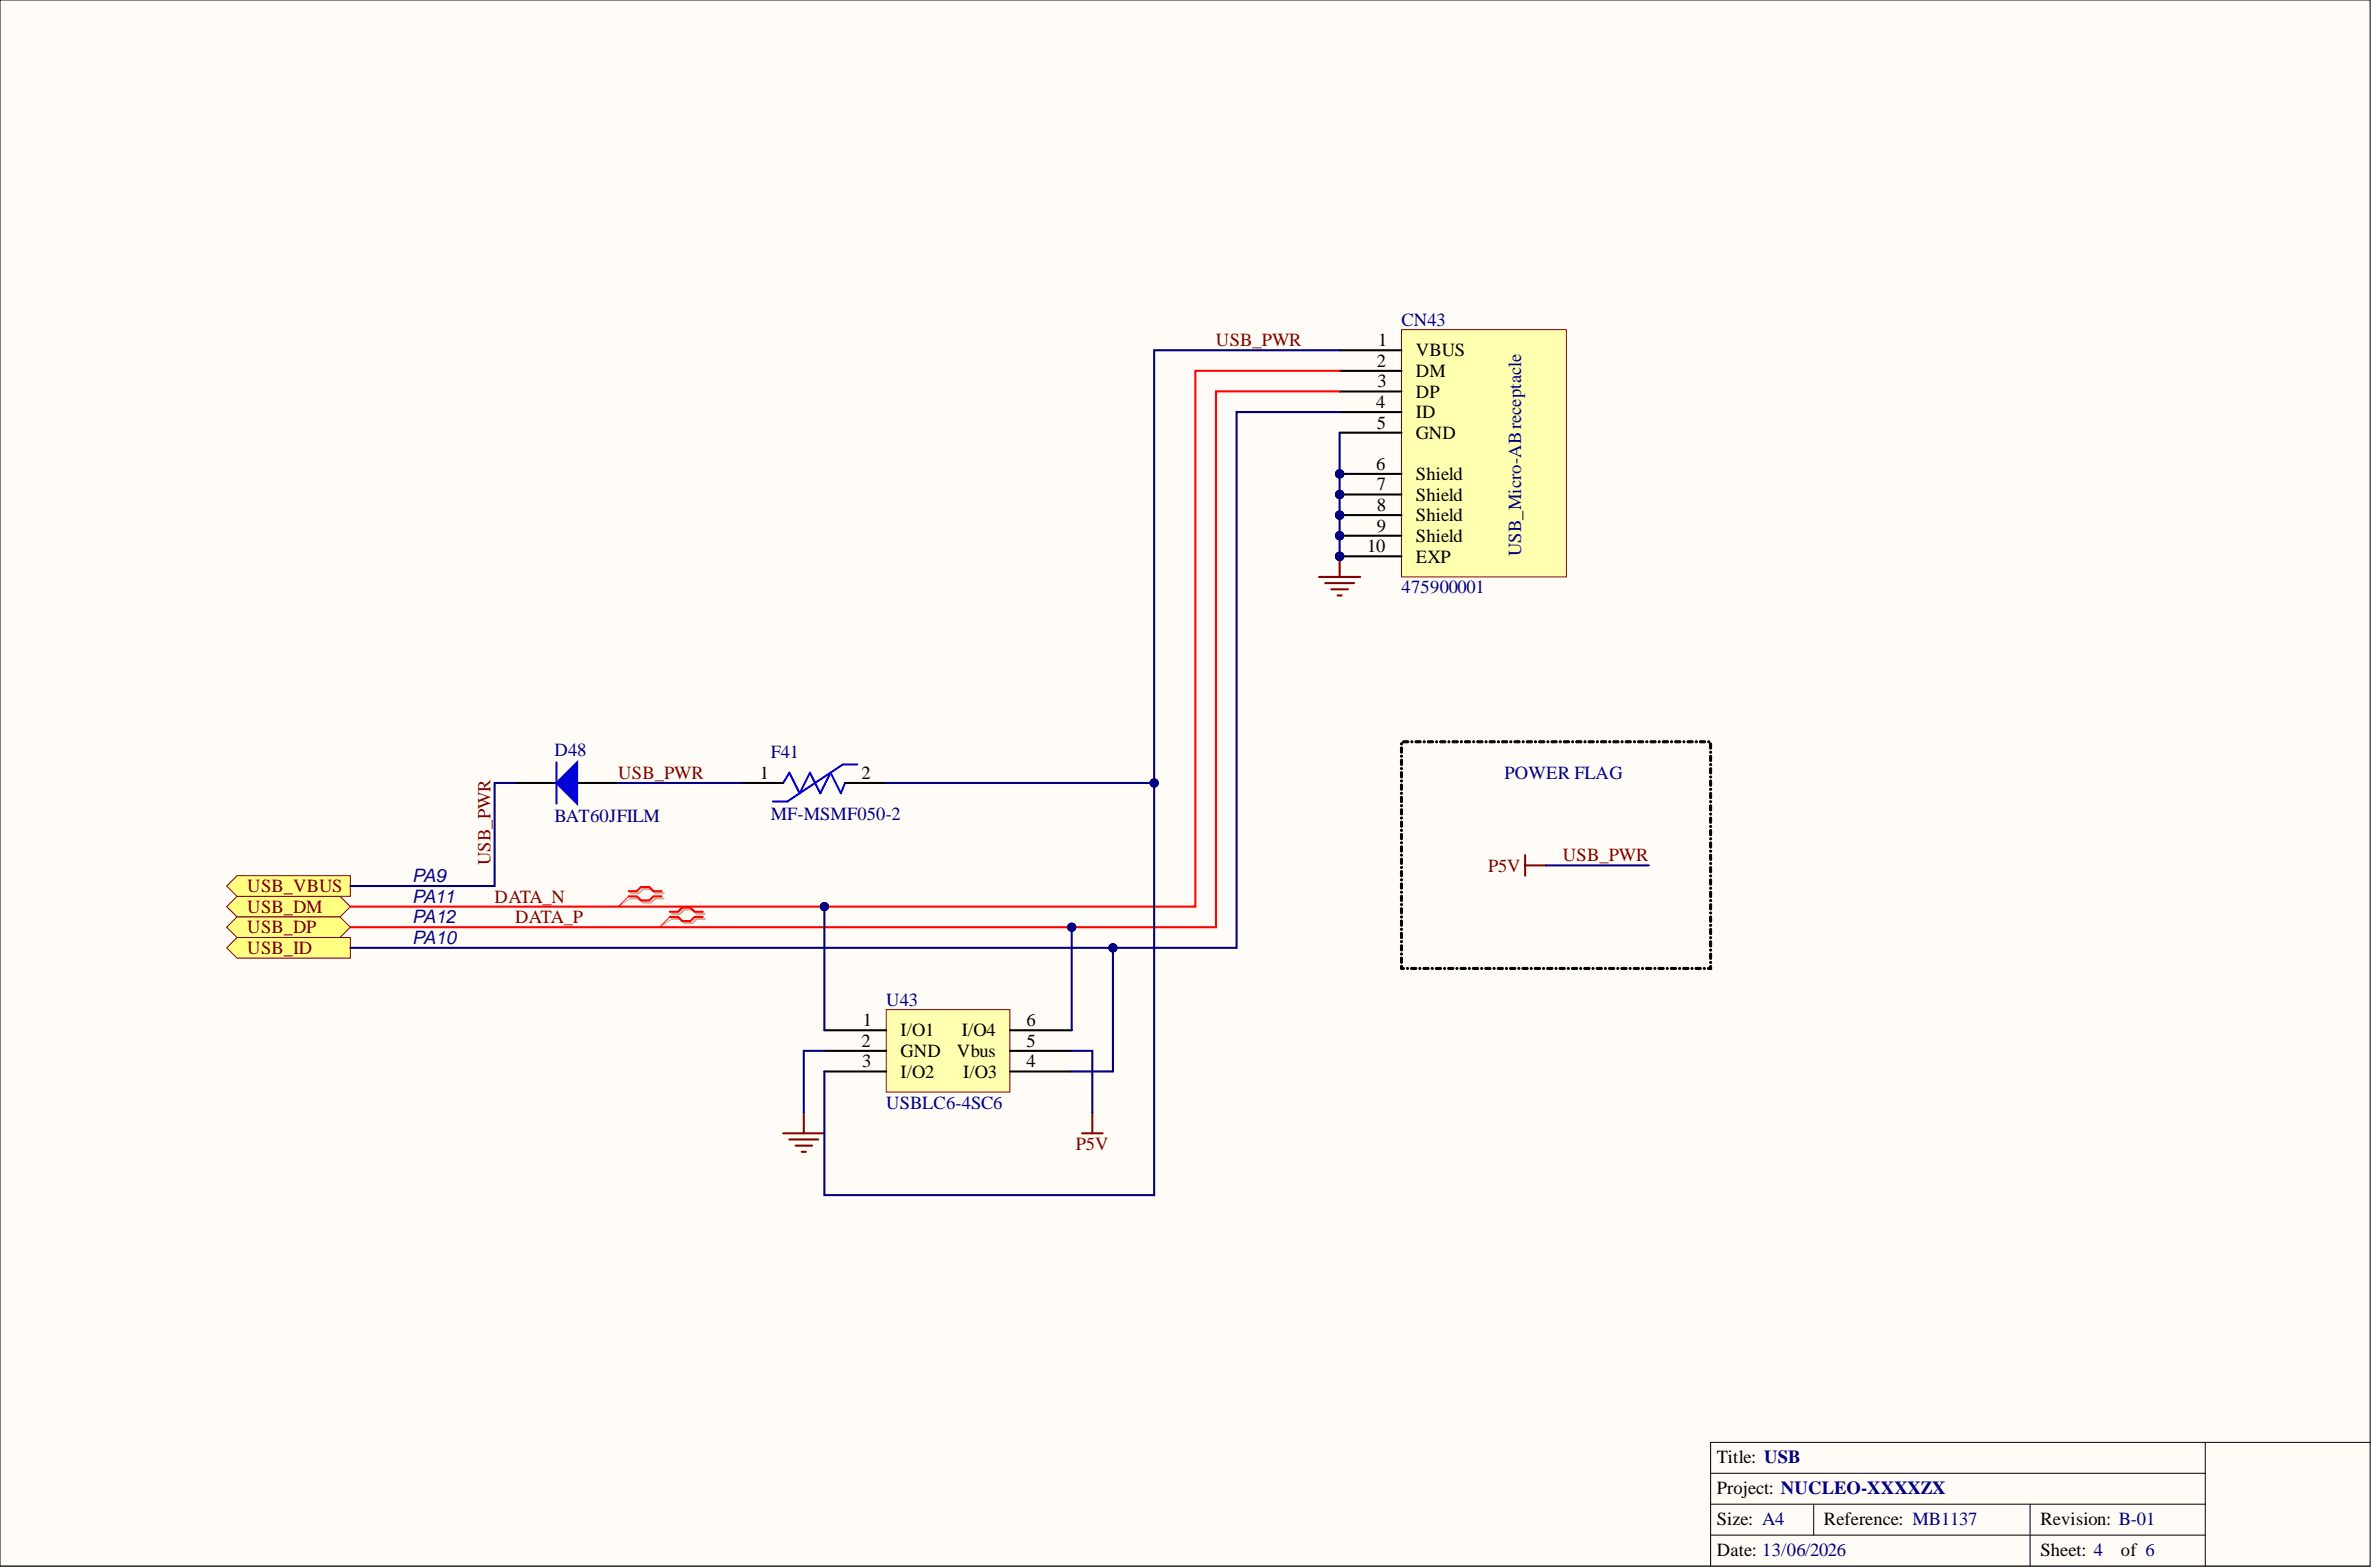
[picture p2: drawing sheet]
<svg xmlns="http://www.w3.org/2000/svg" width="292mm" height="193mm" viewBox="0 0 292 193" stroke-linecap="round" stroke-linejoin="round" font-family="sans-serif">
<defs><g id="words">
<g font-size="2.3" fill="#000080">
<text x="172.7" y="40.1">CN43</text>
<text x="187.4" y="68.5" transform="rotate(-90 187.4 68.5)">USB_Micro-ABreceptacle</text>
<text x="172.7" y="73.1">475900001</text>
<text x="68.3" y="93.1">D48</text>
<text x="95" y="93.4">F41</text>
<text x="185.4" y="95.9">POWER FLAG</text>
<text x="68.3" y="101.2">BAT60JFILM</text>
<text x="95" y="101">MF-MSMF050-2</text>
<text x="109.2" y="123.8">U43</text>
<text x="109.2" y="136.5">USBLC6-4SC6</text>
</g>
<g font-size="2.3" fill="#800000">
<text x="149.8" y="42.6">USB_PWR</text>
<text x="76.2" y="95.9">USB_PWR</text>
<text x="60.4" y="106.6" transform="rotate(-90 60.4 106.6)">USB_PWR</text>
<text x="183.3" y="107.3">P5V</text>
<text x="192.5" y="106.1">USB_PWR</text>
<text x="30.5" y="112.4">USB_DM</text>
<text x="30.5" y="109.9">USB_VBUS</text>
<text x="60.9" y="111.1">DATA_N</text>
<text x="63.5" y="113.7">DATA_P</text>
<text x="30.5" y="114.9">USB_DP</text>
<text x="30.5" y="117.5">USB_ID</text>
<text x="132.5" y="141.6">P5V</text>
</g>
<g font-size="2.3">
<text x="169.6" y="45.2">2</text>
<text x="169.7" y="47.7">3</text>
<text x="169.8" y="42.6">1</text>
<text x="174.4" y="43.9">VBUS</text>
<text x="174.4" y="46.4">DM</text>
<text x="169.5" y="50.2">4</text>
<text x="169.6" y="52.8">5</text>
<text x="174.4" y="49">DP</text>
<text x="174.4" y="51.5">ID</text>
<text x="169.5" y="57.9">6</text>
<text x="174.4" y="54">GND</text>
<text x="174.4" y="59.1">Shield</text>
<text x="169.6" y="60.4">7</text>
<text x="169.6" y="62.9">8</text>
<text x="169.6" y="65.5">9</text>
<text x="174.4" y="61.7">Shield</text>
<text x="174.4" y="64.2">Shield</text>
<text x="168.4" y="68">10</text>
<text x="174.4" y="66.7">Shield</text>
<text x="174.4" y="69.3">EXP</text>
<text x="93.6" y="95.9">1</text>
<text x="106.1" y="95.9">2</text>
<text x="106.1" y="128.9">2</text>
<text x="106.2" y="131.4">3</text>
<text x="106.3" y="126.4">1</text>
<text x="111" y="127.6">I/O1</text>
<text x="111" y="130.2">GND</text>
<text x="117.9" y="130.2">Vbus</text>
<text x="118.5" y="127.6">I/O4</text>
<text x="126.4" y="131.4">4</text>
<text x="126.4" y="128.9">5</text>
<text x="126.4" y="126.4">6</text>
<text x="111" y="132.7">I/O2</text>
<text x="118.7" y="132.7">I/O3</text>
<text x="211.5" y="180.2">Title: USB</text>
<text x="211.5" y="184">Project: NUCLEO-XXXXZX</text>
<text x="211.5" y="187.9">Size: A4</text>
<text x="211.5" y="191.7">Date: 13/06/2026</text>
<text x="224.7" y="187.9">Reference: MB1137</text>
<text x="251.4" y="191.7">Sheet: 4</text>
<text x="251.4" y="187.9">Revision: B-01</text>
<text x="261.3" y="191.7">of 6</text>
</g>
<g font-size="2.3" fill="#0c0087">
<text x="50.8" y="108.6">PA9</text>
<text x="50.8" y="113.7">PA12</text>
<text x="50.8" y="111.1">PA11</text>
<text x="50.8" y="116.2">PA10</text>
</g>
</g></defs>
<path d="M0 0h292v192.8h-292z" fill-rule="evenodd" fill="#fffcf8"/>
<path d="M0 0h292v192.8h-292z" fill="none" stroke="#000" stroke-width=".12"/>
<path d="M0 0h292v192.8h-292z" fill-rule="evenodd" fill="#fffcf8"/>
<path d="M0 0h292v192.8h-292zM271.7 177.6v15.2M292 177.6h-81.3v15.2M210.7 181.4h61M210.7 185.2h61M210.7 189h61M223.4 185.2v3.8M250.1 185.2v7.6" fill="none" stroke="#000" stroke-width=".12"/>
<path d="M27.9 111.6l1.3-1.2h12.7l1.3 1.2-1.3 1.3h-12.7z" fill-rule="evenodd" fill="#ffff80"/>
<path d="M27.9 111.6l1.3-1.2h12.7l1.3 1.2-1.3 1.3h-12.7z" fill="none" stroke="#800000" stroke-width=".12"/>
<path d="M27.9 114.2l1.3-1.3h12.7l1.3 1.3-1.3 1.3h-12.7z" fill-rule="evenodd" fill="#ffff80"/>
<path d="M27.9 114.2l1.3-1.3h12.7l1.3 1.3-1.3 1.3h-12.7z" fill="none" stroke="#800000" stroke-width=".12"/>
<path d="M27.9 116.7l1.3-1.2h14v2.5h-14z" fill-rule="evenodd" fill="#ffff80"/>
<path d="M27.9 116.7l1.3-1.2h14v2.5h-14z" fill="none" stroke="#800000" stroke-width=".12"/>
<path d="M162.5 71h5.1M163.3 71.8h3.5M164 72.6h2.1M164.8 73.3h.5M165 68.5v2.5" fill="none" stroke="#800000" stroke-width=".25"/>
<circle cx="165" cy="68.5" r=".51" fill="#000080"/>
<circle cx="165" cy="68.5" r=".51" fill="none" stroke="#000080" stroke-width=".12"/>
<circle cx="165" cy="58.4" r=".51" fill="#000080"/>
<circle cx="165" cy="58.4" r=".51" fill="none" stroke="#000080" stroke-width=".12"/>
<circle cx="165" cy="60.9" r=".51" fill="#000080"/>
<circle cx="165" cy="60.9" r=".51" fill="none" stroke="#000080" stroke-width=".12"/>
<circle cx="165" cy="63.4" r=".51" fill="#000080"/>
<circle cx="165" cy="63.4" r=".51" fill="none" stroke="#000080" stroke-width=".12"/>
<circle cx="165" cy="66" r=".51" fill="#000080"/>
<circle cx="165" cy="66" r=".51" fill="none" stroke="#000080" stroke-width=".12"/>
<circle cx="165" cy="68.5" r=".51" fill="#000080"/>
<circle cx="165" cy="68.5" r=".51" fill="none" stroke="#000080" stroke-width=".12"/>
<path d="M172.7 40.6h20.3v30.4h-20.3z" fill-rule="evenodd" fill="#ffffb0"/>
<path d="M172.7 40.6h20.3v30.4h-20.3z" fill="none" stroke="#800000" stroke-width=".12"/>
<path d="M165 43.1h7.7M165 45.7h7.7M165 48.2h7.7M165 50.7h7.7M165 53.3h7.7M165 58.4h7.7" fill="none" stroke="#000" stroke-width=".25"/>
<circle cx="165" cy="58.4" r=".51" fill="#000080"/>
<circle cx="165" cy="58.4" r=".51" fill="none" stroke="#000080" stroke-width=".12"/>
<path d="M165 60.9h7.7" fill="none" stroke="#000" stroke-width=".25"/>
<circle cx="165" cy="60.9" r=".51" fill="#000080"/>
<circle cx="165" cy="60.9" r=".51" fill="none" stroke="#000080" stroke-width=".12"/>
<path d="M165 63.4h7.7" fill="none" stroke="#000" stroke-width=".25"/>
<circle cx="165" cy="63.4" r=".51" fill="#000080"/>
<circle cx="165" cy="63.4" r=".51" fill="none" stroke="#000080" stroke-width=".12"/>
<path d="M165 66h7.7" fill="none" stroke="#000" stroke-width=".25"/>
<circle cx="165" cy="66" r=".51" fill="#000080"/>
<circle cx="165" cy="66" r=".51" fill="none" stroke="#000080" stroke-width=".12"/>
<path d="M165 68.5h7.7" fill="none" stroke="#000" stroke-width=".25"/>
<circle cx="165" cy="68.5" r=".51" fill="#000080"/>
<circle cx="165" cy="68.5" r=".51" fill="none" stroke="#000080" stroke-width=".12"/>
<path d="M27.9 109.1l1.3-1.3h14v2.6h-14z" fill-rule="evenodd" fill="#ffff80"/>
<path d="M27.9 109.1l1.3-1.3h14v2.6h-14z" fill="none" stroke="#800000" stroke-width=".12"/>
<path d="M63.5 96.4h5.1M71.1 96.4h5.1" fill="none" stroke="#000" stroke-width=".25"/>
<path d="M68.6 96.4l2.5-2.5v5.1z" fill="#00f"/>
<path d="M68.6 96.4l2.5-2.5v5.1zM68.6 93.9v5.1M96.5 96.4l.7-1.2 1.3 2.5 1.3-2.5 1.3 2.5 1.2-2.5 1.3 2.5 .5-1.3M105.6 94.1h-1.8l-6.8 4.6h-1.8" fill="none" stroke="#00f" stroke-width=".25"/>
<path d="M77.7 110h1l.5-.5h1l.5 .5h1.1M77.7 110.6h1l.5 .5h1l.5-.5h1.1M82.8 112.5h1l.5-.5h1l.5 .5h1M82.8 113.2h1l.5 .5h1l.5-.5h1" fill="none" stroke="#d0a19e" stroke-width=".25"/>
<path d="M77.7 110.6l-1.5 1M82.8 113.2l-1.5 1" fill="none" stroke="#d0a19e" stroke-width=".12"/>
<path d="M77.4 109.7h1.1l.5-.5h1l.5 .5h1M77.4 110.4h1.1l.5 .5h1l.5-.5h1M82.5 112.3h1l.5-.5h1.1l.5 .5h1M82.5 112.9h1l.5 .5h1.1l.5-.5h1" fill="none" stroke="#f00" stroke-width=".25"/>
<path d="M77.4 110.4l-1.2 1.2M82.5 112.9l-1.2 1.3" fill="none" stroke="#f00" stroke-width=".12"/>
<path d="M91.4 96.4h5.1M104.1 96.4h5.1" fill="none" stroke="#000" stroke-width=".25"/>
<path d="M187.9 105.3v2.5M187.9 106.6h2.5" fill="none" stroke="#800000" stroke-width=".25"/>
<path d="M172.5 119a.15 .15 0 0 1 .3 0 .15 .15 0 0 1-.3 0zM172.6 117.9h.1l.1 .1v.5l-.1 .1-.2-.1zM172.5 117.5a.15 .15 0 0 1 .3 0 .15 .15 0 0 1-.3 0zM172.6 116.4l.1-.1 .1 .2v.5l-.1 .1-.2-.1zM172.5 116a.15 .15 0 0 1 .3 0 .15 .15 0 0 1-.3 0zM172.6 114.9l.1-.1 .1 .1v.6l-.1 .1-.2-.1zM172.5 114.4a.15 .15 0 0 1 .3 0 .15 .15 0 0 1-.3 0zM172.6 113.3h.1l.1 .1v.5l-.1 .2-.2-.2zM172.5 112.9a.15 .15 0 0 1 .3 0 .15 .15 0 0 1-.3 0zM172.6 111.8h.1l.1 .1v.5l-.1 .1-.2-.1zM172.5 111.4a.15 .15 0 0 1 .3 0 .15 .15 0 0 1-.3 0zM172.6 110.3h.1l.1 .1v.5l-.1 .1-.2-.1zM172.5 109.9a.15 .15 0 0 1 .3 0 .15 .15 0 0 1-.3 0zM172.6 108.8l.1-.1 .1 .2v.5l-.1 .1-.2-.1zM172.5 108.3a.15 .15 0 0 1 .3 0 .15 .15 0 0 1-.3 0zM172.6 107.2h.1l.1 .1v.5l-.1 .2-.2-.2zM172.5 106.8a.15 .15 0 0 1 .3 0 .15 .15 0 0 1-.3 0zM172.6 105.7h.1l.1 .1v.5l-.1 .1-.2-.1zM172.5 105.3a.15 .15 0 0 1 .3 0 .15 .15 0 0 1-.3 0zM172.6 104.2h.1l.1 .1v.5l-.1 .1-.2-.1zM172.5 103.8a.15 .15 0 0 1 .3 0 .15 .15 0 0 1-.3 0zM172.6 102.7l.1-.1 .1 .2v.5l-.1 .1-.2-.1zM172.5 102.3a.15 .15 0 0 1 .3 0 .15 .15 0 0 1-.3 0zM172.6 101.2l.1-.1 .1 .1v.6l-.1 .1-.2-.1zM172.5 100.7a.15 .15 0 0 1 .3 0 .15 .15 0 0 1-.3 0zM172.6 99.6h.1l.1 .1v.5l-.1 .2-.2-.2zM172.5 99.2a.15 .15 0 0 1 .3 0 .15 .15 0 0 1-.3 0zM172.6 98.1h.1l.1 .1v.5l-.1 .1-.2-.1zM172.5 97.7a.15 .15 0 0 1 .3 0 .15 .15 0 0 1-.3 0zM172.6 96.6h.1l.1 .1v.5l-.1 .1-.2-.1zM172.5 96.2a.15 .15 0 0 1 .3 0 .15 .15 0 0 1-.3 0zM172.6 95.1h.1l.1 .1v.5l-.1 .1-.2-.1zM172.5 94.6a.15 .15 0 0 1 .3 0 .15 .15 0 0 1-.3 0zM172.6 93.5h.1l.1 .1v.5l-.1 .2-.2-.2zM172.5 93.1a.15 .15 0 0 1 .3 0 .15 .15 0 0 1-.3 0zM172.6 92h.1l.1 .1v.5l-.1 .1-.2-.1zM172.5 91.6a.15 .15 0 0 1 .3 0 .15 .15 0 0 1-.3 0zM172.8 91.3l.6-.1 .2 .1-.2 .2h-.5l-.1-.1zM173.8 91.3a.15 .15 0 0 1 .3 0 .15 .15 0 0 1-.3 0zM174.4 91.3l.6-.1 .1 .1-.1 .2h-.6v-.1zM175.3 91.3a.15 .15 0 0 1 .3 0 .15 .15 0 0 1-.3 0zM175.9 91.3l.6-.1 .1 .1-.1 .2h-.5l-.1-.1zM176.9 91.3a.13 .13 0 0 1 .2 0 .13 .13 0 0 1-.2 0zM177.4 91.3l.6-.1 .1 .1-.1 .2h-.5l-.1-.1zM178.4 91.3a.13 .13 0 0 1 .2 0 .13 .13 0 0 1-.2 0zM178.9 91.3l.6-.1 .2 .1-.2 .2h-.5l-.1-.1zM179.9 91.3a.15 .15 0 0 1 .3 0 .15 .15 0 0 1-.3 0zM180.4 91.3l.6-.1 .2 .1-.2 .2h-.5l-.1-.1zM181.4 91.3a.15 .15 0 0 1 .3 0 .15 .15 0 0 1-.3 0zM182 91.3l.6-.1 .1 .1-.1 .2h-.5l-.1-.1zM182.9 91.3a.15 .15 0 0 1 .3 0 .15 .15 0 0 1-.3 0zM183.5 91.3l.6-.1 .1 .1-.1 .2h-.5l-.1-.1zM184.5 91.3a.13 .13 0 0 1 .2 0 .13 .13 0 0 1-.2 0zM185 91.3l.6-.1 .1 .1-.1 .2h-.5l-.1-.2zM186 91.3a.15 .15 0 0 1 .3 0 .15 .15 0 0 1-.3 0zM186.5 91.3l.6-.1 .2 .1-.2 .2h-.5l-.1-.2zM187.5 91.3a.15 .15 0 0 1 .3 0 .15 .15 0 0 1-.3 0zM188.1 91.3l.6-.1 .1 .1-.1 .2h-.5l-.2-.2zM189 91.3a.15 .15 0 0 1 .3 0 .15 .15 0 0 1-.3 0zM189.6 91.3l.6-.1 .1 .1-.1 .2h-.5l-.1-.2zM190.6 91.3a.13 .13 0 0 1 .2 0 .13 .13 0 0 1-.2 0zM191.1 91.3l.6-.1 .1 .1-.1 .2h-.5l-.1-.2zM192.1 91.3a.13 .13 0 0 1 .2 0 .13 .13 0 0 1-.2 0zM192.6 91.3l.6-.1 .2 .1-.2 .2h-.5l-.1-.2zM193.6 91.3a.15 .15 0 0 1 .3 0 .15 .15 0 0 1-.3 0zM194.2 91.3l.6-.1 .1 .1-.1 .2h-.6l-.1-.2zM195.1 91.3a.15 .15 0 0 1 .3 0 .15 .15 0 0 1-.3 0zM195.7 91.3l.6-.1 .1 .1-.1 .2h-.5l-.2-.2zM196.7 91.3a.13 .13 0 0 1 .2 0 .13 .13 0 0 1-.2 0zM197.2 91.3l.6-.1 .1 .1-.1 .2h-.5l-.1-.2zM198.2 91.3a.13 .13 0 0 1 .2 0 .13 .13 0 0 1-.2 0zM198.7 91.3l.6-.1 .2 .1-.2 .2h-.5l-.1-.2zM199.7 91.3a.15 .15 0 0 1 .3 0 .15 .15 0 0 1-.3 0zM200.3 91.3l.6-.1 .1 .1-.1 .2h-.6l-.1-.2zM201.2 91.3a.15 .15 0 0 1 .3 0 .15 .15 0 0 1-.3 0zM201.8 91.3l.6-.1 .1 .1-.1 .2h-.5l-.2-.2zM202.8 91.3a.13 .13 0 0 1 .2 0 .13 .13 0 0 1-.2 0zM203.3 91.3l.6-.1 .1 .1-.1 .2h-.5l-.1-.2zM204.3 91.3a.13 .13 0 0 1 .2 0 .13 .13 0 0 1-.2 0zM204.8 91.3l.6-.1 .1 .1-.1 .2h-.5l-.1-.2zM205.8 91.3a.15 .15 0 0 1 .3 0 .15 .15 0 0 1-.3 0zM206.3 91.3l.6-.1 .2 .1-.2 .2h-.5l-.1-.2zM207.3 91.3a.15 .15 0 0 1 .3 0 .15 .15 0 0 1-.3 0zM207.9 91.3l.6-.1 .1 .1-.1 .2h-.5l-.2-.2zM208.9 91.3a.13 .13 0 0 1 .2 0 .13 .13 0 0 1-.2 0zM209.4 91.3l.6-.1 .1 .1-.1 .2h-.5l-.1-.1zM210.4 91.3a.13 .13 0 0 1 .2 0 .13 .13 0 0 1-.2 0zM210.7 91.5h.1l.1 .1v.5l-.2 .2-.1-.2zM210.6 92.6a.15 .15 0 0 1 .3 0 .15 .15 0 0 1-.3 0zM210.7 93.1h.1h.1v.6l-.2 .1-.1-.1zM210.6 94.2a.15 .15 0 0 1 .3 0 .15 .15 0 0 1-.3 0zM210.7 94.6h.1l.1 .1v.5l-.2 .1-.1-.1zM210.6 95.7a.15 .15 0 0 1 .3 0 .15 .15 0 0 1-.3 0zM210.7 96.1h.1l.1 .1v.5l-.2 .1-.1-.1zM210.6 97.2a.15 .15 0 0 1 .3 0 .15 .15 0 0 1-.3 0zM210.7 97.6h.1l.1 .1v.5l-.2 .1-.1-.1zM210.6 98.7a.15 .15 0 0 1 .3 0 .15 .15 0 0 1-.3 0zM210.7 99.1h.1l.1 .1v.5l-.2 .2-.1-.2zM210.6 100.2a.15 .15 0 0 1 .3 0 .15 .15 0 0 1-.3 0zM210.7 100.7h.1l.1 .1v.5l-.2 .1-.1-.1zM210.6 101.8a.15 .15 0 0 1 .3 0 .15 .15 0 0 1-.3 0zM210.7 102.2h.1l.1 .1v.5l-.2 .1-.1-.1zM210.6 103.3a.15 .15 0 0 1 .3 0 .15 .15 0 0 1-.3 0zM210.7 103.7h.1l.1 .1v.5l-.2 .1-.1-.1zM210.6 104.8a.15 .15 0 0 1 .3 0 .15 .15 0 0 1-.3 0zM210.7 105.2h.1l.1 .1v.5l-.2 .2-.1-.2zM210.6 106.3a.15 .15 0 0 1 .3 0 .15 .15 0 0 1-.3 0zM210.7 106.8h.1h.1v.6l-.2 .1-.1-.1zM210.6 107.9a.15 .15 0 0 1 .3 0 .15 .15 0 0 1-.3 0zM210.7 108.3h.1l.1 .1v.5l-.2 .1-.1-.1zM210.6 109.4a.15 .15 0 0 1 .3 0 .15 .15 0 0 1-.3 0zM210.7 109.8h.1l.1 .1v.5l-.2 .1-.1-.1zM210.6 110.9a.15 .15 0 0 1 .3 0 .15 .15 0 0 1-.3 0zM210.7 111.3h.1l.1 .1v.5l-.2 .1-.1-.1zM210.6 112.4a.15 .15 0 0 1 .3 0 .15 .15 0 0 1-.3 0zM210.7 112.8h.1l.1 .1v.5l-.2 .2-.1-.2zM210.6 114a.15 .15 0 0 1 .3 0 .15 .15 0 0 1-.3 0zM210.7 114.4h.1l.1 .1v.5l-.2 .1-.1-.1zM210.6 115.5a.15 .15 0 0 1 .3 0 .15 .15 0 0 1-.3 0zM210.7 115.9h.1l.1 .1v.5l-.2 .1-.1-.1zM210.6 117a.15 .15 0 0 1 .3 0 .15 .15 0 0 1-.3 0zM210.7 117.4h.1l.1 .1v.5l-.2 .1-.1-.1zM210.6 118.5a.15 .15 0 0 1 .3 0 .15 .15 0 0 1-.3 0zM210.4 119.2l.3-.1-.1 .2 .1-.4h.1l.1 .5h-.5zM209.8 119.3a.15 .15 0 0 1 .3 0 .15 .15 0 0 1-.3 0zM208.9 119.2l.6-.1 .1 .2-.1 .1h-.5h-.1zM208.3 119.3a.15 .15 0 0 1 .3 0 .15 .15 0 0 1-.3 0zM207.3 119.2l.6-.1 .2 .2-.2 .1h-.5h-.1zM206.8 119.3a.15 .15 0 0 1 .3 0 .15 .15 0 0 1-.3 0zM205.8 119.2l.6-.1 .1 .2-.1 .1h-.5h-.1zM205.3 119.3a.13 .13 0 0 1 .2 0 .13 .13 0 0 1-.2 0zM204.3 119.2l.6-.1 .1 .2-.1 .1h-.5h-.1zM203.8 119.3a.13 .13 0 0 1 .2 0 .13 .13 0 0 1-.2 0zM202.8 119.2l.6-.1 .1 .2-.1 .1h-.5h-.1zM202.2 119.3a.15 .15 0 0 1 .3 0 .15 .15 0 0 1-.3 0zM201.2 119.2l.6-.1 .2 .2-.2 .1h-.5h-.1zM200.7 119.3a.15 .15 0 0 1 .3 0 .15 .15 0 0 1-.3 0zM199.7 119.2l.6-.1 .1 .2-.1 .1h-.5h-.1zM199.2 119.3a.13 .13 0 0 1 .2 0 .13 .13 0 0 1-.2 0zM198.2 119.2l.6-.1 .1 .2-.1 .1h-.5h-.1zM197.7 119.3a.13 .13 0 0 1 .2 0 .13 .13 0 0 1-.2 0zM196.7 119.2l.6-.1 .1 .2-.1 .1h-.5h-.1zM196.1 119.3a.15 .15 0 0 1 .3 0 .15 .15 0 0 1-.3 0zM195.2 119.2l.6-.1 .1 .2-.1 .1h-.6zM194.6 119.3a.15 .15 0 0 1 .3 0 .15 .15 0 0 1-.3 0zM193.6 119.2l.6-.1 .2 .2-.2 .1h-.5h-.1zM193.1 119.3a.13 .13 0 0 1 .2 0 .13 .13 0 0 1-.2 0zM192.1 119.2l.6-.1 .1 .2-.1 .1h-.5h-.1zM191.6 119.3a.13 .13 0 0 1 .2 0 .13 .13 0 0 1-.2 0zM190.6 119.2l.6-.1 .1 .2-.1 .1h-.5h-.1zM190 119.3a.15 .15 0 0 1 .3 0 .15 .15 0 0 1-.3 0zM189.1 119.2l.6-.1 .1 .2-.1 .1h-.5h-.1zM188.5 119.3a.15 .15 0 0 1 .3 0 .15 .15 0 0 1-.3 0zM187.5 119.2l.6-.1 .2 .2-.2 .1h-.5h-.1zM187 119.3a.13 .13 0 0 1 .2 0 .13 .13 0 0 1-.2 0zM186 119.2l.6-.1 .1 .2-.1 .1h-.5h-.1zM185.5 119.3a.13 .13 0 0 1 .2 0 .13 .13 0 0 1-.2 0zM184.5 119.2l.6-.1 .1 .2-.1 .1h-.5h-.1zM183.9 119.3a.15 .15 0 0 1 .3 0 .15 .15 0 0 1-.3 0zM183 119.2l.6-.1 .1 .2-.1 .1h-.6l-.1-.1zM182.4 119.3a.15 .15 0 0 1 .3 0 .15 .15 0 0 1-.3 0zM181.4 119.2l.6-.1 .2 .2-.2 .1h-.5l-.1-.1zM180.9 119.3a.13 .13 0 0 1 .2 0 .13 .13 0 0 1-.2 0zM179.9 119.2l.6-.1 .1 .2-.1 .1h-.5l-.1-.1zM179.4 119.3a.13 .13 0 0 1 .2 0 .13 .13 0 0 1-.2 0zM178.4 119.2l.6-.1 .1 .2-.1 .1h-.5l-.2-.1zM177.8 119.3a.15 .15 0 0 1 .3 0 .15 .15 0 0 1-.3 0zM176.9 119.2l.6-.1 .1 .2-.1 .1h-.5l-.2-.1zM176.3 119.3a.15 .15 0 0 1 .3 0 .15 .15 0 0 1-.3 0zM175.3 119.2l.6-.1 .2 .2-.2 .1h-.5l-.1-.1zM174.8 119.3a.13 .13 0 0 1 .2 0 .13 .13 0 0 1-.2 0zM173.8 119.2l.6-.1 .1 .2-.1 .1h-.5l-.1-.1zM173.3 119.3a.13 .13 0 0 1 .2 0 .13 .13 0 0 1-.2 0zM172.6 119.2l.3-.1 .1 .2-.1 .1h-.2l-.2-.1z" fill="#000" stroke="#000" stroke-width=".12"/>
<path d="M109.2 124.3h15.2v10.2h-15.2z" fill-rule="evenodd" fill="#ffffb0"/>
<path d="M109.2 124.3h15.2v10.2h-15.2z" fill="none" stroke="#800000" stroke-width=".12"/>
<path d="M101.6 126.9h7.6M101.6 129.4h7.6M101.6 131.9h7.6M124.4 126.9h7.6M124.4 129.4h7.6M124.4 131.9h7.6" fill="none" stroke="#000" stroke-width=".25"/>
<path d="M96.5 139.6h5.1M99 137v2.6M133.3 139.6h2.5M134.6 137v2.6M97.2 140.3h3.6M98 141.1h2M98.8 141.8h.5" fill="none" stroke="#800000" stroke-width=".25"/>
<path d="M165 53.3v15.2" fill="none" stroke="#000080" stroke-width=".25"/>
<circle cx="165" cy="68.5" r=".51" fill="#000080"/>
<circle cx="165" cy="68.5" r=".51" fill="none" stroke="#000080" stroke-width=".12"/>
<circle cx="165" cy="66" r=".51" fill="#000080"/>
<circle cx="165" cy="66" r=".51" fill="none" stroke="#000080" stroke-width=".12"/>
<circle cx="165" cy="63.4" r=".51" fill="#000080"/>
<circle cx="165" cy="63.4" r=".51" fill="none" stroke="#000080" stroke-width=".12"/>
<circle cx="165" cy="60.9" r=".51" fill="#000080"/>
<circle cx="165" cy="60.9" r=".51" fill="none" stroke="#000080" stroke-width=".12"/>
<circle cx="165" cy="58.4" r=".51" fill="#000080"/>
<circle cx="165" cy="58.4" r=".51" fill="none" stroke="#000080" stroke-width=".12"/>
<path d="M165 50.7h-12.7v66h-109.1" fill="none" stroke="#000080" stroke-width=".25"/>
<circle cx="137.1" cy="116.7" r=".51" fill="#000080"/>
<circle cx="137.1" cy="116.7" r=".51" fill="none" stroke="#000080" stroke-width=".12"/>
<path d="M165 45.7h-17.7v65.9h-104.1" fill="none" stroke="#f00" stroke-width=".25"/>
<circle cx="101.6" cy="111.6" r=".51" fill="#000080"/>
<circle cx="101.6" cy="111.6" r=".51" fill="none" stroke="#000080" stroke-width=".12"/>
<path d="M165 48.2h-15.2v66h-106.6" fill="none" stroke="#f00" stroke-width=".25"/>
<circle cx="132" cy="114.2" r=".51" fill="#000080"/>
<circle cx="132" cy="114.2" r=".51" fill="none" stroke="#000080" stroke-width=".12"/>
<path d="M165 43.1h-22.8v53.3h-33M63.5 96.4h-2.6v12.7h-17.7M76.2 96.4h15.2M190.4 106.6h12.7" fill="none" stroke="#000080" stroke-width=".25"/>
<circle cx="142.2" cy="96.4" r=".51" fill="#000080"/>
<circle cx="142.2" cy="96.4" r=".51" fill="none" stroke="#000080" stroke-width=".12"/>
<path d="M101.6 111.6v15.3" fill="none" stroke="#000080" stroke-width=".25"/>
<circle cx="101.6" cy="111.6" r=".51" fill="#000080"/>
<circle cx="101.6" cy="111.6" r=".51" fill="none" stroke="#000080" stroke-width=".12"/>
<path d="M132 114.2v12.7M101.6 129.4h-2.6v7.6M132 129.4h2.6v7.6" fill="none" stroke="#000080" stroke-width=".25"/>
<circle cx="132" cy="114.2" r=".51" fill="#000080"/>
<circle cx="132" cy="114.2" r=".51" fill="none" stroke="#000080" stroke-width=".12"/>
<path d="M137.1 116.7v15.2h-5.1" fill="none" stroke="#000080" stroke-width=".25"/>
<circle cx="137.1" cy="116.7" r=".51" fill="#000080"/>
<circle cx="137.1" cy="116.7" r=".51" fill="none" stroke="#000080" stroke-width=".12"/>
<path d="M142.2 96.4v50.8h-40.6v-15.3" fill="none" stroke="#000080" stroke-width=".25"/>
<circle cx="142.2" cy="96.4" r=".51" fill="#000080"/>
<circle cx="142.2" cy="96.4" r=".51" fill="none" stroke="#000080" stroke-width=".12"/>
<use href="#words"/>
</svg>
